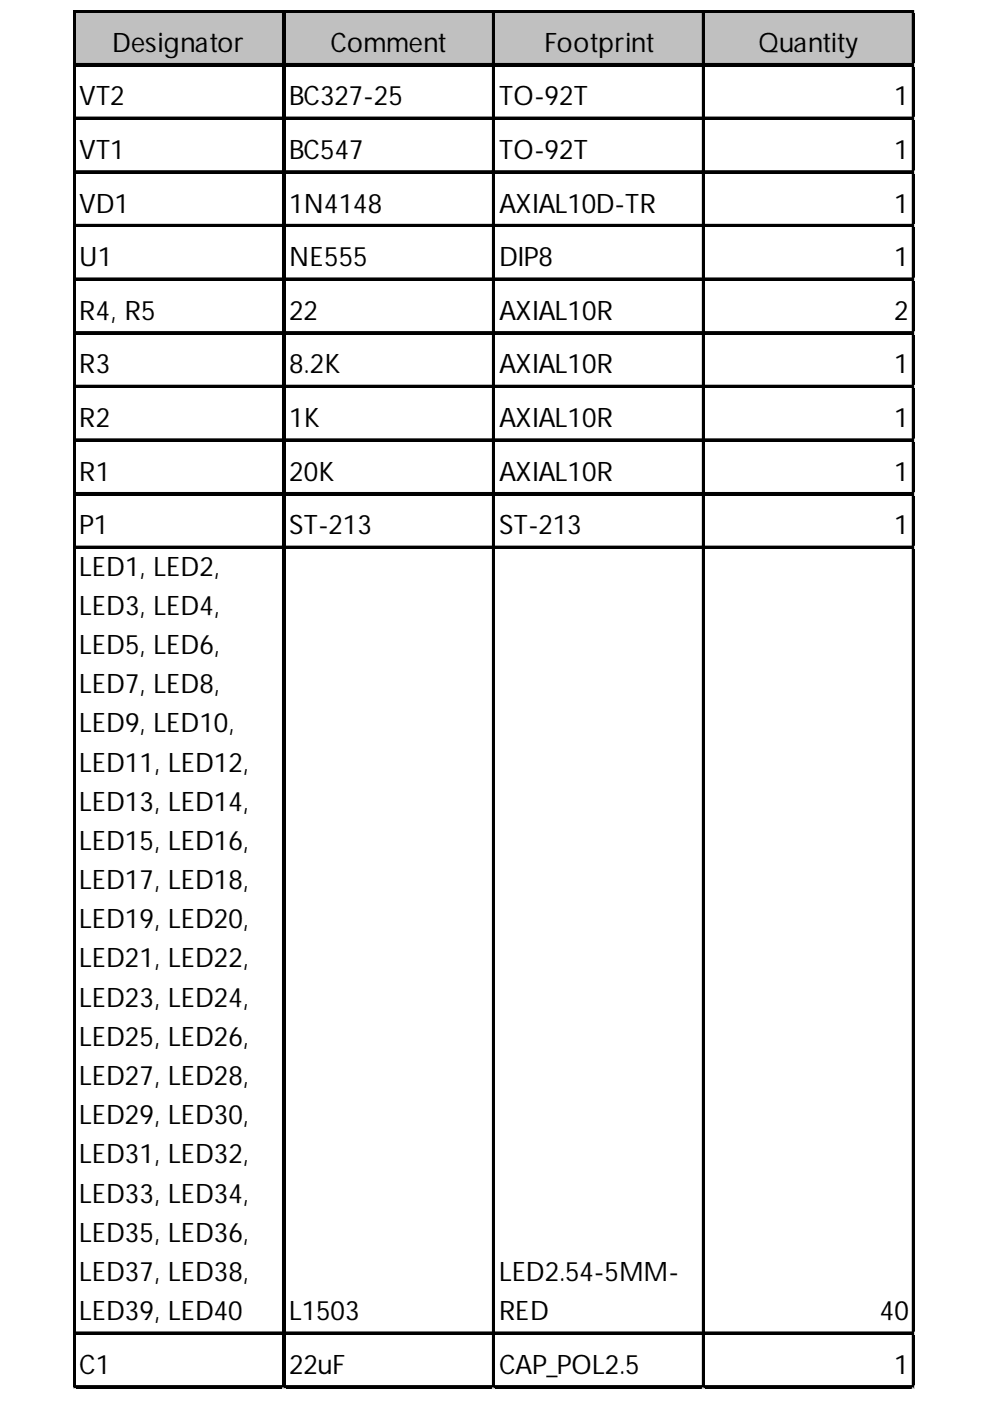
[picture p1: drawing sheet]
<svg xmlns="http://www.w3.org/2000/svg" width="210mm" height="297mm" viewBox="0 0 210 297" stroke-linecap="round" stroke-linejoin="round" font-family="sans-serif">
<defs><g id="words">
<g font-size="5.7">
<text x="23.8" y="11">Designator</text>
<text x="70" y="11">Comment</text>
<text x="115.4" y="11">Footprint</text>
<text x="160.8" y="11">Quantity</text>
<text x="16.8" y="22.3">VT2</text>
<text x="61.3" y="22.3">BC327-25</text>
<text x="105.8" y="22.3">TO-92T</text>
<text x="189.6" y="22.3">1</text>
<text x="16.8" y="33.7">VT1</text>
<text x="61.3" y="33.7">BC547</text>
<text x="105.8" y="33.7">TO-92T</text>
<text x="189.6" y="33.7">1</text>
<text x="16.8" y="45.1">VD1</text>
<text x="61.3" y="45.1">1N4148</text>
<text x="105.8" y="45.1">AXIAL10D-TR</text>
<text x="189.6" y="45.1">1</text>
<text x="16.8" y="56.4">U1</text>
<text x="61.3" y="56.4">NE555</text>
<text x="105.8" y="56.4">DIP8</text>
<text x="189.6" y="56.4">1</text>
<text x="16.8" y="67.8">R4, R5</text>
<text x="61.3" y="67.8">22</text>
<text x="105.8" y="67.8">AXIAL10R</text>
<text x="189.6" y="67.8">2</text>
<text x="16.8" y="79.2">R3</text>
<text x="61.3" y="79.2">8.2K</text>
<text x="105.8" y="79.2">AXIAL10R</text>
<text x="189.6" y="79.2">1</text>
<text x="16.8" y="90.5">R2</text>
<text x="61.3" y="90.5">1K</text>
<text x="105.8" y="90.5">AXIAL10R</text>
<text x="189.6" y="90.5">1</text>
<text x="16.8" y="101.9">R1</text>
<text x="61.3" y="101.9">20K</text>
<text x="105.8" y="101.9">AXIAL10R</text>
<text x="189.6" y="101.9">1</text>
<text x="16.8" y="113.3">P1</text>
<text x="61.3" y="113.3">ST-213</text>
<text x="105.8" y="113.3">ST-213</text>
<text x="189.6" y="113.3">1</text>
<text x="16.8" y="122">LED1, LED2,</text>
<text x="16.8" y="130.3">LED3, LED4,</text>
<text x="16.8" y="138.6">LED5, LED6,</text>
<text x="16.8" y="147">LED7, LED8,</text>
<text x="16.8" y="155.3">LED9, LED10,</text>
<text x="16.8" y="163.6">LED11, LED12,</text>
<text x="16.8" y="171.9">LED13, LED14,</text>
<text x="16.8" y="180.2">LED15, LED16,</text>
<text x="16.8" y="188.5">LED17, LED18,</text>
<text x="16.8" y="196.8">LED19, LED20,</text>
<text x="16.8" y="205.1">LED21, LED22,</text>
<text x="16.8" y="213.4">LED23, LED24,</text>
<text x="16.8" y="221.7">LED25, LED26,</text>
<text x="16.8" y="230">LED27, LED28,</text>
<text x="16.8" y="238.4">LED29, LED30,</text>
<text x="16.8" y="246.7">LED31, LED32,</text>
<text x="16.8" y="255">LED33, LED34,</text>
<text x="16.8" y="263.3">LED35, LED36,</text>
<text x="16.8" y="271.6">LED37, LED38,</text>
<text x="105.8" y="271.6">LED2.54-5MM-</text>
<text x="16.8" y="279.9">LED39, LED40</text>
<text x="61.3" y="279.9">L1503</text>
<text x="105.8" y="279.9">RED</text>
<text x="186.6" y="279.9">40</text>
<text x="16.8" y="291.3">C1</text>
<text x="61.3" y="291.3">22uF</text>
<text x="105.8" y="291.3">CAP_POL2.5</text>
<text x="189.6" y="291.3">1</text>
</g>
</g></defs>
<path d="M15.9 2.6h178.1v11.4h-178.1z" fill="#c0c0c0"/>
<g fill="none" stroke="#000" stroke-width=".44">
<path d="M15.5 2.2v292.1M15.7 2.2v292.1M15.9 2.2h178.1M15.9 2.4h178.1M15.9 13.6h178.1M15.9 13.8h178.1M60 2.6v291.7M60.2 2.6v291.7M104.5 2.6v291.7M104.7 2.6v291.7M149 2.6v291.7M149.2 2.6v291.7"/>
<path d="M193.5 2.6v291.7M193.8 2.6v291.7M15.9 24.9h178.1M15.9 25.2h178.1M15.9 36.3h178.1M15.9 36.5h178.1M15.9 47.7h178.1M15.9 47.9h178.1M15.9 59h178.1M15.9 59.3h178.1M15.9 70.4h178.1M15.9 70.6h178.1"/>
<path d="M15.9 81.8h178.1M15.9 82h178.1M15.9 93.2h178.1M15.9 93.4h178.1M15.9 104.5h178.1M15.9 104.7h178.1M15.9 115.9h178.1M15.9 116.1h178.1M15.9 282.5h178.1M15.9 282.7h178.1M15.9 293.9h178.1M15.9 294.1h178.1"/>
</g>
<path d="M15.5 294.3h.1" fill="none" stroke="#d4d4d4" stroke-width=".44"/>
<path d="M15.5 294.3h.4z" fill="#d4d4d4"/>
<path d="M60 294.3h.1" fill="none" stroke="#d4d4d4" stroke-width=".44"/>
<path d="M60 294.3h.4z" fill="#d4d4d4"/>
<path d="M104.5 294.3h.1" fill="none" stroke="#d4d4d4" stroke-width=".44"/>
<path d="M104.5 294.3h.5z" fill="#d4d4d4"/>
<path d="M149 294.3h.1" fill="none" stroke="#d4d4d4" stroke-width=".44"/>
<path d="M149 294.3h.5z" fill="#d4d4d4"/>
<path d="M193.5 294.3h.1" fill="none" stroke="#d4d4d4" stroke-width=".44"/>
<path d="M193.5 294.3h.5z" fill="#d4d4d4"/>
<path d="M194 2.2h.1" fill="none" stroke="#d4d4d4" stroke-width=".44"/>
<path d="M194 2.2v.4z" fill="#d4d4d4"/>
<path d="M194 13.6h.1" fill="none" stroke="#d4d4d4" stroke-width=".44"/>
<path d="M194 13.6v.4z" fill="#d4d4d4"/>
<path d="M194 24.9h.1" fill="none" stroke="#d4d4d4" stroke-width=".44"/>
<path d="M194 24.9v.5z" fill="#d4d4d4"/>
<path d="M194 36.3h.1" fill="none" stroke="#d4d4d4" stroke-width=".44"/>
<path d="M194 36.3v.4z" fill="#d4d4d4"/>
<path d="M194 47.7h.1" fill="none" stroke="#d4d4d4" stroke-width=".44"/>
<path d="M194 47.7v.4z" fill="#d4d4d4"/>
<path d="M194 59h.1" fill="none" stroke="#d4d4d4" stroke-width=".44"/>
<path d="M194 59v.5z" fill="#d4d4d4"/>
<path d="M194 70.4h.1" fill="none" stroke="#d4d4d4" stroke-width=".44"/>
<path d="M194 70.4v.5z" fill="#d4d4d4"/>
<path d="M194 81.8h.1" fill="none" stroke="#d4d4d4" stroke-width=".44"/>
<path d="M194 81.8v.4z" fill="#d4d4d4"/>
<path d="M194 93.2h.1" fill="none" stroke="#d4d4d4" stroke-width=".44"/>
<path d="M194 93.2v.4z" fill="#d4d4d4"/>
<path d="M194 104.5h.1" fill="none" stroke="#d4d4d4" stroke-width=".44"/>
<path d="M194 104.5v.5z" fill="#d4d4d4"/>
<path d="M194 115.9h.1" fill="none" stroke="#d4d4d4" stroke-width=".44"/>
<path d="M194 115.9v.4z" fill="#d4d4d4"/>
<path d="M194 282.5h.1" fill="none" stroke="#d4d4d4" stroke-width=".44"/>
<path d="M194 282.5v.5z" fill="#d4d4d4"/>
<path d="M194 293.9h.1" fill="none" stroke="#d4d4d4" stroke-width=".44"/>
<path d="M194 293.9v.4z" fill="#d4d4d4"/>
<use href="#words"/>
</svg>
